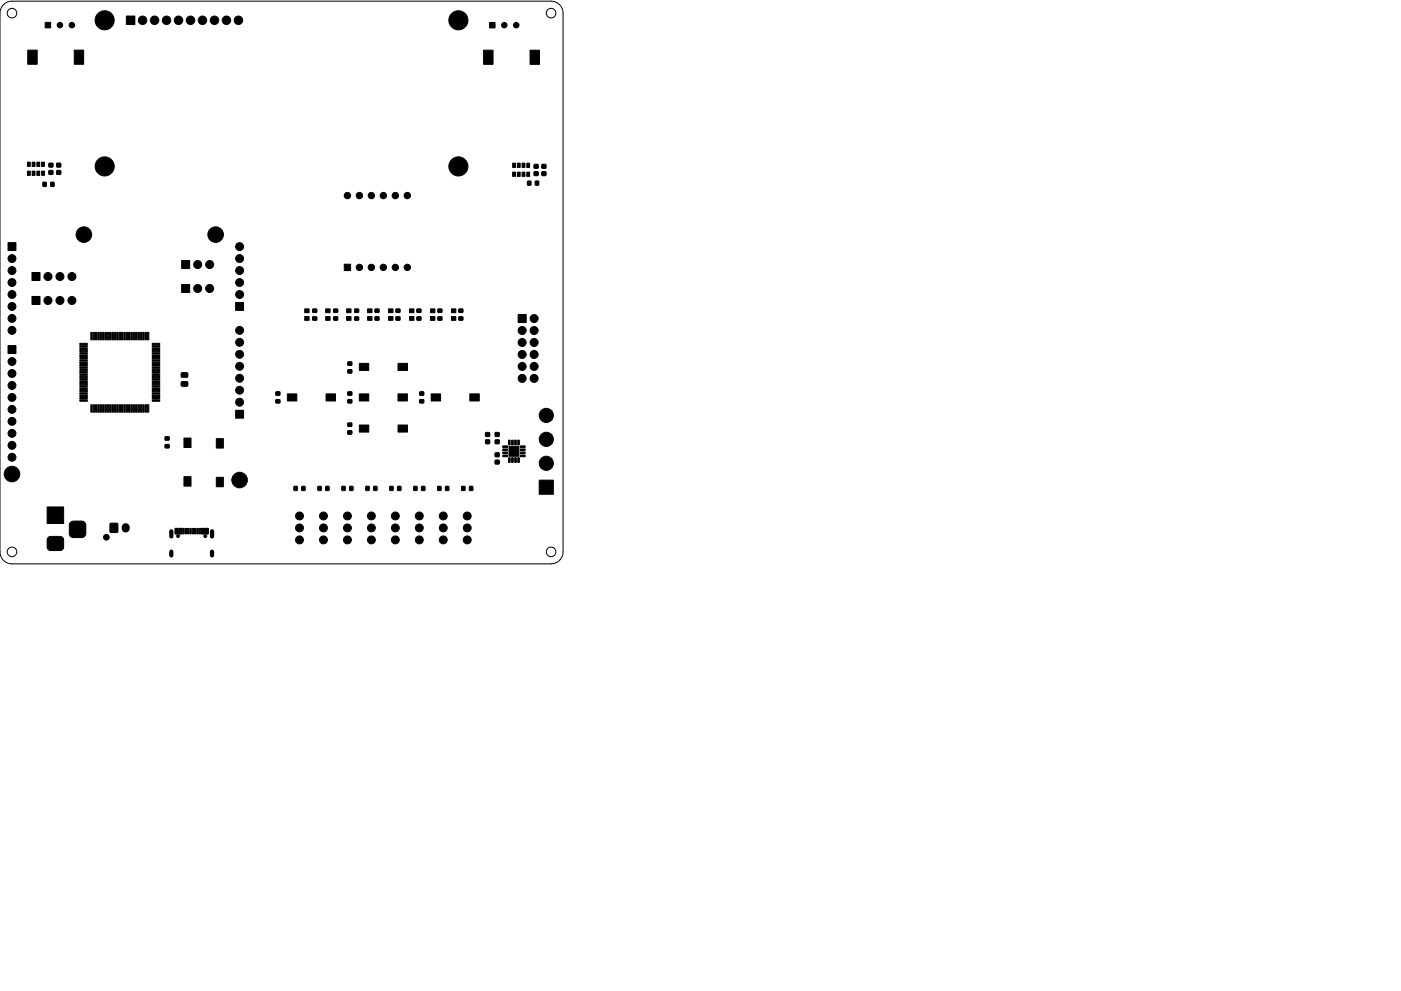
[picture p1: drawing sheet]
<svg xmlns="http://www.w3.org/2000/svg" width="297mm" height="210mm" viewBox="0 0 297 210" stroke-linecap="round" stroke-linejoin="round" font-family="sans-serif">
<g fill="none" stroke="#000" stroke-width=".21">
<path d="M.7 1l1-.6 .8-.2h114.3a2.54 2.54 0 0 1 2.6 2.6v114.3a2.54 2.54 0 0 1-2.6 2.5h-114.3a2.54 2.54 0 0 1-2.5-2.5v-114.3l.2-1.1z"/>
<circle cx="2.5" cy="2.8" r="1.02"/>
<circle cx="116.8" cy="2.8" r="1.02"/>
<circle cx="2.5" cy="117.1" r="1.02"/>
<circle cx="116.8" cy="117.1" r="1.02"/>
</g>
<g fill="#000" stroke="#000" stroke-width=".21">
<path d="M5.9 10.6h2v3h-2zM9.6 4.7h1.1v1.2h-1.1zM15.7 10.6h2v3h-2zM26.8 3.4h1.8v1.8h-1.8zM103.8 4.8h1.2v1.1h-1.2zM102.5 10.6h2v3h-2zM112.4 10.6h2v3h-2zM5.8 34.4h.6v.9h-.6zM5.8 36.3h.6v.9h-.6zM6.8 34.4h.6v.9h-.6zM6.8 36.3h.6v.9h-.6zM7.8 34.4h.6v.9h-.6z"/>
<path d="M7.8 36.3h.6v.9h-.6zM8.8 34.4h.6v.9h-.6zM8.8 36.3h.6v.9h-.6zM9.1 38.7h.7v.8h-.7zM10.4 36.2h.8v.8h-.8zM10.4 34.6h.8v.8h-.8zM10.8 38.7h.7v.8h-.7zM12 34.6h.9v.8h-.9zM12 36.2h.9v.8h-.9zM108.7 34.6h.6v.9h-.6zM108.7 36.5h.6v.9h-.6zM109.7 34.6h.6v.9h-.6z"/>
<path d="M109.7 36.5h.6v.9h-.6zM110.7 34.6h.6v.9h-.6zM110.7 36.5h.6v.9h-.6zM111.7 34.6h.6v.9h-.6zM111.7 36.5h.6v.9h-.6zM111.9 38.4h.6v.9h-.6zM113.3 36.5h.8v.7h-.8zM113.3 34.9h.8v.8h-.8zM113.5 38.4h.7v.9h-.7zM114.9 34.9h.8v.8h-.8zM114.9 36.5h.8v.7h-.8zM1.7 51.5h1.7v1.7h-1.7z"/>
<path d="M6.8 57.8h1.7v1.7h-1.7zM38.5 55.3h1.7v1.7h-1.7zM73 56.1h1.3v1.3h-1.3zM1.7 73.3h1.7v1.7h-1.7zM6.8 62.9h1.7v1.7h-1.7zM16.9 72.9l1.6-.1v.3h-1.5zM16.9 73.4l1.6-.1v.3h-1.5zM16.9 73.9l1.6-.1v.3h-1.5zM16.9 74.4l1.6-.1v.3h-1.5zM16.9 74.9l1.6-.1v.3h-1.5zM16.9 75.4l1.6-.1v.3h-1.5zM16.9 75.9l1.6-.1v.3h-1.5z"/>
<path d="M16.9 76.4l1.6-.1v.3h-1.5zM16.9 76.9l1.6-.1v.3h-1.5zM16.9 77.4l1.6-.1v.3h-1.5zM16.9 77.9l1.6-.1v.3h-1.5zM16.9 78.4l1.6-.1v.3h-1.5zM16.9 78.9l1.6-.1v.3h-1.5zM16.9 79.4l1.6-.1v.3h-1.5zM19.3 70.5l.2 .1v1.5l-.3-.1zM19.8 70.5l.2 .1v1.5l-.3-.1zM20.3 70.5l.2 .1v1.5l-.3-.1zM20.8 70.5l.2 .1v1.5l-.3-.1zM21.3 70.5l.2 .1v1.5l-.3-.1z"/>
<path d="M21.8 70.5l.2 .1v1.5l-.3-.1zM22.3 70.5l.2 .1v1.5l-.3-.1zM22.8 70.5l.2 .1v1.5l-.3-.1zM23.3 70.5l.2 .1v1.5l-.3-.1zM23.8 70.5l.2 .1v1.5l-.3-.1zM24.3 70.5l.2 .1v1.5l-.3-.1zM24.8 70.5l.2 .1v1.5l-.3-.1zM25.3 70.5l.3 .1-.1 1.5-.3-.1zM25.8 70.5l.2 .1v1.5l-.2-.1zM26.3 70.5l.3 .1-.1 1.5-.3-.1zM26.8 70.5l.2 .1v1.5l-.2-.1zM27.3 70.5l.3 .1-.1 1.5-.3-.1z"/>
<path d="M27.8 70.5l.2 .1v1.5l-.2-.1zM28.3 70.5l.3 .1-.1 1.5-.3-.1zM28.8 70.5l.2 .1v1.5l-.2-.1zM29.3 70.5l.3 .1-.1 1.5-.3-.1zM29.8 70.5l.2 .1v1.5l-.2-.1zM30.3 70.5l.3 .1-.1 1.5-.3-.1zM30.8 70.5l.2 .1v1.5l-.2-.1zM31.3 70.5l.3 .1-.1 1.5-.3-.1zM32.3 79.4l1.5-.1 .1 .3h-1.6zM32.3 78.9l1.5-.1 .1 .3h-1.6zM32.3 78.4l1.5-.1 .1 .3h-1.6zM32.3 77.9l1.5-.1 .1 .3h-1.6z"/>
<path d="M32.3 77.4l1.5-.1 .1 .3h-1.6zM32.3 76.9l1.5-.1 .1 .3h-1.6zM32.3 76.4l1.5-.1 .1 .3h-1.6zM32.3 75.9l1.5-.1 .1 .3h-1.6zM32.3 75.4l1.5-.1 .1 .3h-1.6zM32.3 74.9l1.5-.1 .1 .3h-1.6zM32.3 74.4l1.5-.1 .1 .3h-1.6zM32.3 73.9l1.5-.1 .1 .3h-1.6zM32.3 73.4l1.5-.1 .1 .3h-1.6zM32.3 72.9l1.5-.1 .1 .3h-1.6zM38.5 60.4h1.7v1.7h-1.7zM50 64.2h1.6v1.7h-1.6z"/>
<path d="M64.6 65.5h.9v.8h-.9zM64.6 67.2h.9v.8h-.9zM66.3 67.2h.8v.7h-.8zM66.3 65.6h.8v.7h-.8zM69.1 65.5h.9v.8h-.9zM69.1 67.2h.9v.8h-.9zM70.8 67.2h.8v.7h-.8zM70.8 65.6h.8v.7h-.8zM73.5 65.5h.9v.8h-.9zM73.5 67.2h.9v.8h-.9zM73.8 76.8h.8v.7h-.8zM73.8 78.5h.8v.6h-.8z"/>
<path d="M75.2 67.2h.8v.7h-.8zM75.2 65.6h.8v.7h-.8zM76.2 77.1h2v1.5h-2zM77.9 65.5h1v.8h-1zM77.9 67.2h1v.8h-1zM79.5 67.2h.8v.7h-.8zM79.5 65.6h.8v.7h-.8zM82.4 65.5h.9v.8h-.9zM82.4 67.2h.9v.8h-.9zM84 67.2h.8v.7h-.8zM84 65.6h.8v.7h-.8zM84.4 77.1h2v1.5h-2z"/>
<path d="M86.8 65.5h1v.8h-1zM86.8 67.2h1v.8h-1zM88.4 67.2h.8v.7h-.8zM88.4 65.6h.8v.7h-.8zM91.3 65.5h.9v.8h-.9zM91.3 67.2h.9v.8h-.9zM92.8 67.2h.9v.7h-.9zM92.8 65.6h.9v.7h-.9zM95.7 65.5h1v.8h-1zM95.7 67.2h1v.8h-1zM97.3 67.2h.8v.7h-.8zM97.3 65.6h.8v.7h-.8z"/>
<path d="M109.9 66.7h1.7v1.7h-1.7zM16.9 79.9l1.6-.1v.3h-1.5zM16.9 80.4l1.6-.1v.3h-1.5zM16.9 80.9l1.6-.1v.3h-1.5zM16.9 81.4l1.6-.1v.3h-1.5zM16.9 81.9l1.6-.1v.3h-1.5zM16.9 82.4l1.6-.1v.3h-1.5zM16.9 82.9l1.6-.1v.3h-1.5zM16.9 83.4l1.6-.1v.3h-1.5zM16.9 83.9l1.6-.1v.3h-1.5zM16.9 84.4l1.6-.1v.3h-1.5zM16.9 84.9l1.6-.1v.3h-1.5z"/>
<path d="M19.3 85.9h.2v1.6l-.3-.1zM19.8 85.9h.2v1.6l-.3-.1zM20.3 85.9h.2v1.6l-.3-.1zM20.8 85.9h.2v1.6l-.3-.1zM21.3 85.9h.2v1.6l-.3-.1zM21.8 85.9h.2v1.6l-.3-.1zM22.3 85.9h.2v1.6l-.3-.1zM22.8 85.9h.2v1.6l-.3-.1zM23.3 85.9h.2v1.6l-.3-.1zM23.8 85.9h.2v1.6l-.3-.1zM24.3 85.9h.2v1.6l-.3-.1zM24.8 85.9h.2v1.6l-.3-.1z"/>
<path d="M25.3 85.9h.3l-.1 1.6-.3-.1zM25.8 85.9h.2v1.6l-.2-.1zM26.3 85.9h.3l-.1 1.6-.3-.1zM26.8 85.9h.2v1.6l-.2-.1zM27.3 85.9h.3l-.1 1.6-.3-.1zM27.8 85.9h.2v1.6l-.2-.1zM28.3 85.9h.3l-.1 1.6-.3-.1zM28.8 85.9h.2v1.6l-.2-.1zM29.3 85.9h.3l-.1 1.6-.3-.1zM29.8 85.9h.2v1.6l-.2-.1zM30.3 85.9h.3l-.1 1.6-.3-.1zM30.8 85.9h.2v1.6l-.2-.1z"/>
<path d="M31.3 85.9h.3l-.1 1.6-.3-.1zM32.3 84.9l1.5-.1 .1 .3h-1.6zM32.3 84.4l1.5-.1 .1 .3h-1.6zM32.3 83.9l1.5-.1 .1 .3h-1.6zM32.3 83.4l1.5-.1 .1 .3h-1.6zM32.3 82.9l1.5-.1 .1 .3h-1.6zM32.3 82.4l1.5-.1 .1 .3h-1.6zM32.3 81.9l1.5-.1 .1 .3h-1.6zM32.3 81.4l1.5-.1 .1 .3h-1.6zM32.3 80.9l1.5-.1 .1 .3h-1.6zM32.3 80.4l1.5-.1 .1 .3h-1.6zM32.3 79.9l1.5-.1 .1 .3h-1.6z"/>
<path d="M35 92.7h.8v.7h-.8zM35 94.3h.8v.7h-.8zM38.5 81h1.2l.1 .2v.6l-.2 .2-1.1-.1-.1-.2zM38.5 79.1h1.2l.1 .2v.6l-.2 .2-1.1-.1-.1-.2zM39 92.9h1.5v2h-1.5zM45.9 93.1h1.5v2h-1.5zM50 87h1.6v1.7h-1.6zM58.5 83.2h.8v.6h-.8zM58.5 84.8h.8v.7h-.8zM60.9 83.6h2v1.5h-2zM69.1 83.6h2v1.5h-2zM73.7 89.8h.9v.6h-.9z"/>
<path d="M73.7 91.4h.9v.7h-.9zM73.8 83.2h.8v.6h-.8zM73.8 84.8h.8v.7h-.8zM76.2 83.6h2v1.5h-2zM76.2 90.2h2v1.5h-2zM84.4 83.6h2v1.5h-2zM84.4 90.2h2v1.5h-2zM89 83.2h.8v.6h-.8zM89 84.8h.8v.7h-.8zM91.4 83.6h2v1.5h-2zM99.6 83.6h2v1.5h-2zM103 91.8h.8v.8h-.8z"/>
<path d="M103 93.3h.8v.8h-.8zM105 91.8h.8v.8h-.8zM105 93.3h.8v.8h-.8zM105 96.1h.8v.8h-.8zM105 97.7h.8v.7h-.8zM106.6 94.6h1v.3h-1zM106.6 95.3h1v.2l-1 .1zM106.6 95.9h1v.3h-1zM106.6 96.6h1v.2l-1 .1zM107.8 93.4h.4l-.1 1-.3-.1zM107.8 97.1l.4 .1-.1 .9h-.3zM108.5 93.4h.3v1l-.3-.1z"/>
<path d="M108.5 97.1l.3 .1v.9h-.3zM109.1 93.4h.4l-.1 1-.3-.1zM109.1 97.1l.4 .1-.1 .9h-.3zM107.9 94.7h2.1v2.1h-2.1zM109.8 93.4h.3v1l-.3-.1zM109.8 97.1l.3 .1v.9h-.3zM110.3 96.6h1v.2l-.9 .1zM110.3 95.9h1v.3h-.9zM110.3 95.3h1v.2l-.9 .1zM110.3 94.6h1v.3h-.9zM10.3 114l.4-.2h2l.5 .2 .3 .6v1.5l-.2 .4-.6 .3h-2l-.4-.2-.3-.5v-1.7zM10 107.6h3.5v3.5h-3.5z"/>
<path d="M14.9 110.8l.5-.2h1.9a.88 .88 0 0 1 .9 .8v1.8a.88 .88 0 0 1-.9 .9h-1.7a.88 .88 0 0 1-.9-.9v-1.9zM23.4 111.1h1.5v1.8h-1.5zM37.1 112.1h.6v1.2h-.6zM37.9 112.1h.6v1.2h-.6zM39 101.1h1.5v2h-1.5zM38.7 112.1h.3v1.2h-.3zM39.2 112.1h.3v1.2h-.3zM39.7 112.1h.3v1.2h-.3zM40.2 112.1h.3v1.2h-.3zM40.7 112.1h.3v1.2h-.3zM41.2 112.1h.3v1.2h-.3zM41.7 112.1h.3v1.2h-.3z"/>
<path d="M42.2 112.1h.3v1.2h-.3zM42.7 112.1h.6v1.2h-.6zM43.5 112.1h.6v1.2h-.6zM45.9 101.3h1.5v2h-1.5zM62.3 103.2h.7v.8h-.7zM64 103.2h.7v.8h-.7zM67.4 103.2h.7v.8h-.7zM69.1 103.2h.6v.8h-.6zM72.5 103.2h.7v.8h-.7zM74.1 103.2h.7v.8h-.7zM77.6 103.2h.7v.8h-.7zM79.2 103.2h.7v.8h-.7z"/>
<path d="M82.7 103.2h.6v.8h-.6zM84.3 103.2h.7v.8h-.7zM87.7 103.2h.7v.8h-.7zM89.4 103.2h.7v.8h-.7zM92.8 103.2h.7v.8h-.7zM94.5 103.2h.6v.8h-.6zM97.9 103.2h.7v.8h-.7zM99.5 103.2h.7v.8h-.7zM114.3 101.9h3v3h-3z"/>
<circle cx="12.7" cy="5.3" r=".58"/>
<circle cx="15.2" cy="5.3" r=".58"/>
<circle cx="22.2" cy="4.3" r="2.02"/>
<circle cx="30.2" cy="4.3" r=".9"/>
<circle cx="32.8" cy="4.3" r=".9"/>
<circle cx="35.3" cy="4.3" r=".9"/>
<circle cx="37.8" cy="4.3" r=".9"/>
<circle cx="40.4" cy="4.3" r=".9"/>
<circle cx="42.9" cy="4.3" r=".9"/>
<circle cx="45.5" cy="4.3" r=".9"/>
<circle cx="48" cy="4.3" r=".9"/>
<circle cx="50.5" cy="4.3" r=".9"/>
<circle cx="97.2" cy="4.3" r="2.02"/>
<circle cx="106.9" cy="5.3" r=".58"/>
<circle cx="109.5" cy="5.3" r=".58"/>
<circle cx="22.2" cy="35.3" r="2.02"/>
<circle cx="97.2" cy="35.3" r="2.02"/>
<circle cx="2.5" cy="54.9" r=".84"/>
<circle cx="2.5" cy="59.9" r=".84"/>
<circle cx="2.5" cy="57.4" r=".84"/>
<circle cx="10.2" cy="58.7" r=".85"/>
<circle cx="12.7" cy="58.7" r=".85"/>
<circle cx="15.2" cy="58.7" r=".85"/>
<circle cx="17.8" cy="49.8" r="1.65"/>
<circle cx="41.9" cy="56.1" r=".85"/>
<circle cx="44.4" cy="56.1" r=".85"/>
<circle cx="45.7" cy="49.8" r="1.65"/>
<circle cx="50.8" cy="54.9" r=".84"/>
<circle cx="50.8" cy="52.3" r=".84"/>
<circle cx="50.8" cy="59.9" r=".84"/>
<circle cx="50.8" cy="57.4" r=".84"/>
<circle cx="73.7" cy="41.5" r=".67"/>
<circle cx="76.2" cy="41.5" r=".67"/>
<circle cx="76.2" cy="56.7" r=".67"/>
<circle cx="78.7" cy="41.5" r=".67"/>
<circle cx="78.7" cy="56.7" r=".67"/>
<circle cx="81.3" cy="41.5" r=".67"/>
<circle cx="81.3" cy="56.7" r=".67"/>
<circle cx="83.8" cy="41.5" r=".67"/>
<circle cx="83.8" cy="56.7" r=".67"/>
<circle cx="86.4" cy="41.5" r=".67"/>
<circle cx="86.4" cy="56.7" r=".67"/>
<circle cx="2.5" cy="70.1" r=".84"/>
<circle cx="2.5" cy="76.7" r=".84"/>
<circle cx="2.5" cy="67.6" r=".84"/>
<circle cx="2.5" cy="62.5" r=".84"/>
<circle cx="2.5" cy="65" r=".84"/>
<circle cx="2.5" cy="79.2" r=".84"/>
<circle cx="10.2" cy="63.7" r=".85"/>
<circle cx="12.7" cy="63.7" r=".85"/>
<circle cx="15.2" cy="63.7" r=".85"/>
<circle cx="41.9" cy="61.2" r=".85"/>
<circle cx="44.4" cy="61.2" r=".85"/>
<circle cx="50.8" cy="77.7" r=".84"/>
<circle cx="50.8" cy="62.5" r=".84"/>
<circle cx="50.8" cy="72.6" r=".84"/>
<circle cx="50.8" cy="70.1" r=".84"/>
<circle cx="50.8" cy="75.2" r=".84"/>
<circle cx="110.7" cy="70.1" r=".85"/>
<circle cx="110.7" cy="75.2" r=".85"/>
<circle cx="110.7" cy="77.7" r=".85"/>
<circle cx="110.7" cy="72.7" r=".85"/>
<circle cx="113.2" cy="67.6" r=".85"/>
<circle cx="113.2" cy="72.7" r=".85"/>
<circle cx="113.2" cy="75.2" r=".85"/>
<circle cx="113.2" cy="70.1" r=".85"/>
<circle cx="113.2" cy="77.7" r=".85"/>
<circle cx="2.5" cy="89.4" r=".84"/>
<circle cx="2.5" cy="86.9" r=".84"/>
<circle cx="2.5" cy="97" r=".84"/>
<circle cx="2.5" cy="81.8" r=".84"/>
<circle cx="2.5" cy="84.3" r=".84"/>
<circle cx="2.5" cy="94.5" r=".84"/>
<circle cx="2.5" cy="91.9" r=".84"/>
<circle cx="50.8" cy="82.8" r=".84"/>
<circle cx="50.8" cy="80.3" r=".84"/>
<circle cx="50.8" cy="85.3" r=".84"/>
<circle cx="110.7" cy="80.3" r=".85"/>
<circle cx="113.2" cy="80.3" r=".85"/>
<circle cx="115.8" cy="88.1" r="1.5"/>
<circle cx="115.8" cy="98.3" r="1.5"/>
<circle cx="115.8" cy="93.2" r="1.5"/>
<circle cx="2.5" cy="100.6" r="1.65"/>
<circle cx="22.5" cy="114" r=".6"/>
<circle cx="37.8" cy="113.7" r=".3"/>
<circle cx="43.5" cy="113.7" r=".3"/>
<circle cx="50.8" cy="101.8" r="1.65"/>
<circle cx="63.5" cy="112" r=".84"/>
<circle cx="63.5" cy="114.5" r=".84"/>
<circle cx="63.5" cy="109.5" r=".84"/>
<circle cx="68.6" cy="114.5" r=".84"/>
<circle cx="68.6" cy="112" r=".84"/>
<circle cx="68.6" cy="109.5" r=".84"/>
<circle cx="73.7" cy="109.5" r=".84"/>
<circle cx="73.7" cy="112" r=".84"/>
<circle cx="73.7" cy="114.5" r=".84"/>
<circle cx="78.7" cy="109.5" r=".84"/>
<circle cx="78.7" cy="112" r=".84"/>
<circle cx="78.7" cy="114.5" r=".84"/>
<circle cx="83.8" cy="112" r=".84"/>
<circle cx="83.8" cy="109.5" r=".84"/>
<circle cx="83.8" cy="114.5" r=".84"/>
<circle cx="88.9" cy="112" r=".84"/>
<circle cx="88.9" cy="109.5" r=".84"/>
<circle cx="88.9" cy="114.5" r=".84"/>
<circle cx="94" cy="112" r=".84"/>
<circle cx="94" cy="114.5" r=".84"/>
<circle cx="94" cy="109.5" r=".84"/>
<circle cx="99.1" cy="112" r=".84"/>
<circle cx="99.1" cy="114.5" r=".84"/>
<circle cx="99.1" cy="109.5" r=".84"/>
</g>
<path d="M26.6 111.8v.3" fill="none" stroke="#000" stroke-width="1.7"/>
<path d="M36.3 112.7v1.1M36.3 117v.8M45 112.7v1.1M45 117v.8" fill="none" stroke="#000" stroke-width=".9"/>
</svg>
